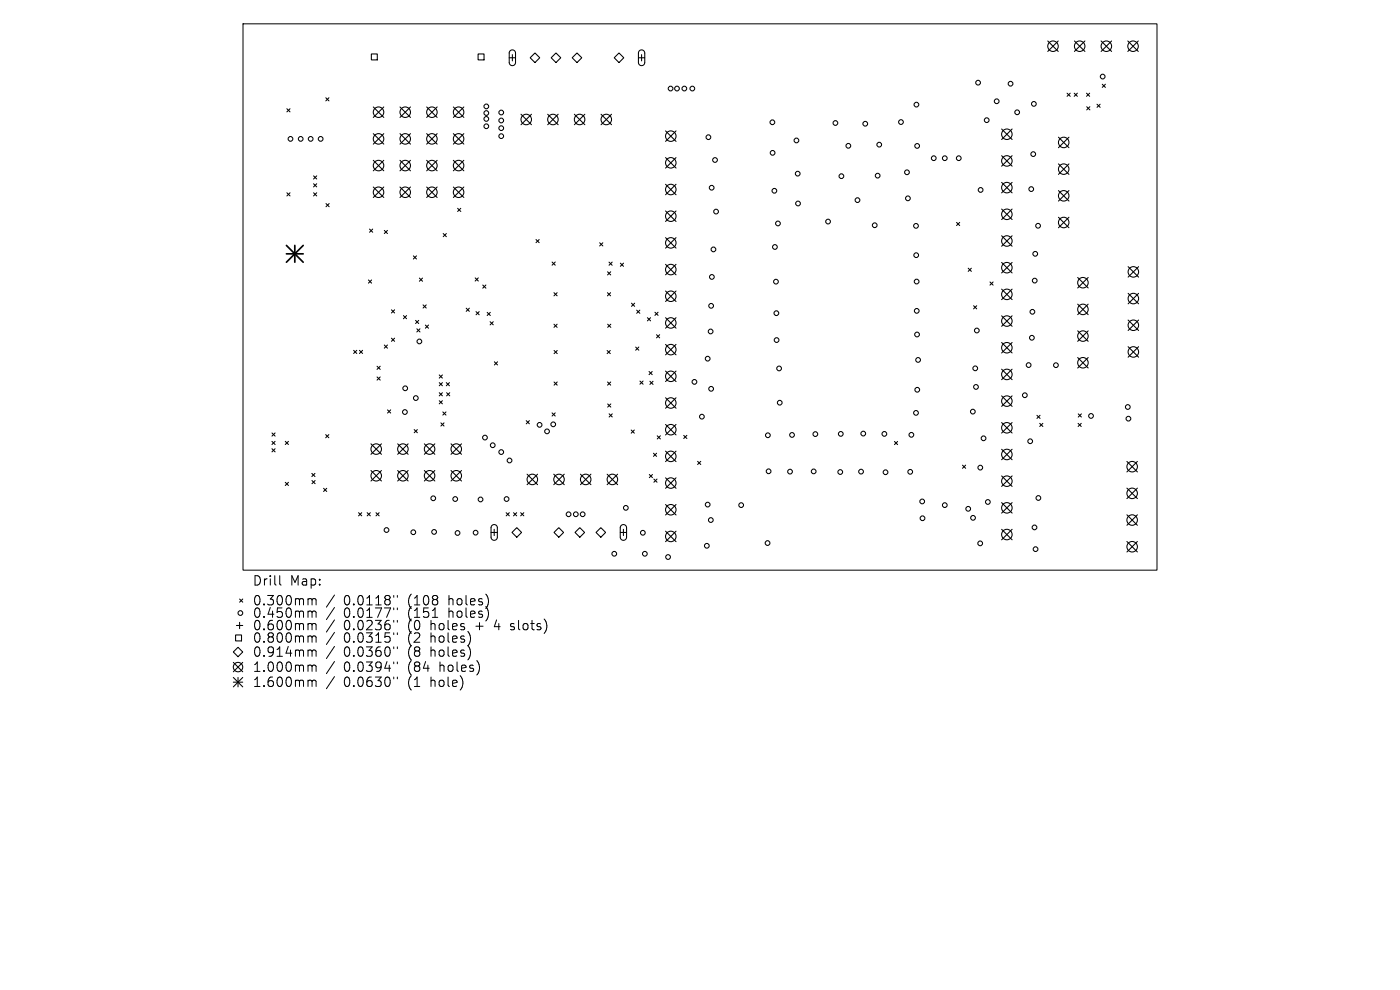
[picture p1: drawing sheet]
<svg xmlns="http://www.w3.org/2000/svg" width="297mm" height="210mm" viewBox="0 0 297 210" stroke-linecap="round" stroke-linejoin="round" font-family="sans-serif">
<defs><g id="words">
<g font-size="2.8">
<text x="53.5" y="124.5">Drill</text>
<text x="61.5" y="124.5">Map:</text>
<text x="53.5" y="128.7">0.300mm</text>
<text x="53.5" y="131.3">0.450mm</text>
<text x="72.9" y="128.7">0.0118&quot;</text>
<text x="72.9" y="131.3">0.0177&quot;</text>
<text x="86.7" y="128.7">(108</text>
<text x="86.7" y="131.3">(151</text>
<text x="95.4" y="128.7">holes)</text>
<text x="95.4" y="131.3">holes)</text>
<text x="53.5" y="134">0.600mm</text>
<text x="53.5" y="136.6">0.800mm</text>
<text x="72.9" y="134">0.0236&quot;</text>
<text x="72.9" y="136.6">0.0315&quot;</text>
<text x="86.7" y="134">(0</text>
<text x="86.7" y="136.6">(2</text>
<text x="91.6" y="134">holes</text>
<text x="91.6" y="136.6">holes)</text>
<text x="101.4" y="134">+</text>
<text x="105.6" y="134">4</text>
<text x="109.2" y="134">slots)</text>
<text x="53.5" y="139.6">0.914mm</text>
<text x="53.5" y="142.8">1.000mm</text>
<text x="72.9" y="139.6">0.0360&quot;</text>
<text x="72.9" y="142.8">0.0394&quot;</text>
<text x="86.7" y="139.6">(8</text>
<text x="86.7" y="142.8">(84</text>
<text x="91.6" y="139.6">holes)</text>
<text x="93.5" y="142.8">holes)</text>
<text x="53.5" y="146">1.600mm</text>
<text x="72.9" y="146">0.0630&quot;</text>
<text x="86.7" y="146">(1</text>
<text x="91.6" y="146">hole)</text>
</g>
</g></defs>
<g fill="none" stroke="#000" stroke-width=".21">
<path d="M51.6 5.1h193.8v115.8h-193.8zM59.3 122.1v1.7l.3 .3M65.6 127l.5 .1 .1 .2M65.6 129.6h.3l.3 .3M65.6 132.3l.5 .1 .1 .2M65.6 134.9h.3l.3 .3M65.6 137.9h.3l.3 .3M66.2 127.3l.3-.3 .5 .1 .1 1.2M66.2 127.3v1M66.2 129.9v1.1M66.2 132.6v1M66.2 135.2v1"/>
<path d="M66.2 138.2v1M66.2 129.9l.3-.3 .5 .1 .1 1.3M66.2 132.6l.3-.3 .5 .1 .1 1.2M66.2 135.2l.3-.3 .5 .1 .1 1.2M66.2 138.2l.3-.3 .5 .1 .1 1.2M71 126.2l-1.8 2.6M71 128.9l-1.8 2.5M71 131.5l-1.8 2.6M71 134.1l-1.8 2.6M71 137.1l-1.8 2.6M83.5 126.3v.4M83.5 129v.3"/>
<path d="M83.5 131.6v.4M83.5 134.2v.4M83.5 137.2v.4M84.3 126.3v.4M84.3 129v.3M84.3 131.6v.4M84.3 134.2v.4M84.3 137.2v.4M91.7 131h1.2M108.3 133.5l.2 .1M108.4 132.4v.4M65.6 141.1h.3l.3 .3"/>
<path d="M65.6 144.3h.3l.3 .3M66.2 141.4v1M66.2 144.6v1M66.2 141.4l.3-.3 .5 .1 .1 1.2M66.2 144.6l.3-.3 .5 .1 .1 1.2M71 140.3l-1.8 2.6M71 143.5l-1.8 2.6M83.5 140.4v.4M83.5 143.6v.4M84.3 140.4v.4M84.3 143.6v.4"/>
</g>
<g fill="none" stroke="#000" stroke-width=".22">
<path d="M78.8 11.4h1.2v1.3h-1.2zM101.4 11.4h1.3v1.3h-1.3zM108 12.3h1.4M108.2 10.8l.7-.2 .5 .5v2.3l-.2 .3-.4 .2-.5-.1-.3-.4v-2.2zM108.7 11.6v1.3M112.5 12.3l1-1.1 1 1.1-1 1zM116.9 12.3l1-1.1 1.1 1.1-1.1 1zM121.4 12.3l1-1.1 1 1.1-1 1zM130.3 12.3l1-1.1 1 1.1-1 1zM135.4 12.3h1.4M135.6 10.8l.7-.2 .5 .5v2.3l-.2 .3-.4 .2-.5-.1-.2-.4-.1-2.2zM136.1 11.6v1.3"/>
<path d="M222.3 8.7l2.2 2.2M224.5 8.7l-2.2 2.2M226.4 19.8l.6 .6M227 19.8l-.6 .6M227.9 19.8l.7 .6M227.9 8.7l2.3 2.2M228.6 19.8l-.7 .6M230.2 8.7l-2.3 2.2M230.5 19.8l.7 .6M231.2 19.8l-.7 .6M233.6 8.7l2.2 2.2M233.8 17.9l.7 .6"/>
<path d="M234.5 17.9l-.7 .6M235.8 8.7l-2.2 2.2M239.3 8.7l2.2 2.2M241.5 8.7l-2.2 2.2M60.9 23.1l.6 .6M61.5 23.1l-.6 .6M66.5 37.3l.7 .7M66.5 39l.7 .6M67.2 37.3l-.7 .7M67.2 39l-.7 .6M69.1 20.7l.7 .7M69.8 20.7l-.7 .7"/>
<path d="M79.2 22.7l2.2 2.2M79.2 28.3l2.2 2.3M79.2 34l2.2 2.2M79.2 39.7l2.2 2.2M81.4 22.7l-2.2 2.2M81.4 28.3l-2.2 2.3M81.4 34l-2.2 2.2M81.4 39.7l-2.2 2.2M84.9 28.3l2.2 2.3M84.9 34l2.2 2.2M84.9 39.7l2.2 2.2M84.9 22.7l2.2 2.2"/>
<path d="M87.1 22.7l-2.2 2.2M87.1 28.3l-2.2 2.3M87.1 34l-2.2 2.2M87.1 39.7l-2.2 2.2M90.5 34l2.2 2.2M90.5 28.3l2.2 2.3M90.5 22.7l2.2 2.2M90.5 39.7l2.2 2.2M92.7 22.7l-2.2 2.2M92.7 28.3l-2.2 2.3M92.7 34l-2.2 2.2M92.7 39.7l-2.2 2.2"/>
<path d="M96.2 22.7l2.2 2.2M96.2 39.7l2.2 2.2M96.2 28.3l2.2 2.3M96.2 34l2.2 2.2M98.4 22.7l-2.2 2.2M98.4 28.3l-2.2 2.3M98.4 34l-2.2 2.2M98.4 39.7l-2.2 2.2M110.5 24.2l2.3 2.3M112.8 24.2l-2.3 2.3M116.2 24.2l2.2 2.3M118.4 24.2l-2.2 2.3"/>
<path d="M121.8 24.2l2.3 2.3M124.1 24.2l-2.3 2.3M127.5 24.2l2.2 2.3M129.7 24.2l-2.2 2.3M141.2 27.8l2.2 2.2M141.2 33.4l2.2 2.3M141.2 39.1l2.2 2.2M143.4 27.8l-2.2 2.2M143.4 33.4l-2.2 2.3M143.4 39.1l-2.2 2.2M212.5 27.4l2.2 2.2M212.5 33l2.2 2.3"/>
<path d="M212.5 38.7l2.2 2.2M214.7 27.4l-2.2 2.2M214.7 33l-2.2 2.3M214.7 38.7l-2.2 2.2M224.5 29.1l2.3 2.2M224.5 34.8l2.3 2.2M226.8 29.1l-2.3 2.2M226.8 34.8l-2.3 2.2M230.5 22.6l.7 .7M231.2 22.6l-.7 .7M232.7 22.1l.7 .7M233.4 22.1l-.7 .7"/>
<path d="M60.9 40.9l.6 .7M61.5 40.9l-.6 .7M66.5 40.9l.7 .7M67.2 40.9l-.7 .7M69.2 43.2l.6 .7M69.8 43.2l-.6 .7M78.2 59.4l.6 .7M78.4 48.6l.7 .7M78.8 59.4l-.6 .7M79.1 48.6l-.7 .7M81.5 48.9l.7 .6M82.2 48.9l-.7 .6"/>
<path d="M87.7 54.3l.7 .6M88.4 54.3l-.7 .6M89 59l.6 .7M89.6 59l-.6 .7M94 49.5l.7 .7M94.7 49.5l-.7 .7M97.1 44.2l.7 .7M97.8 44.2l-.7 .7M100.8 58.9l.7 .7M101.5 58.9l-.7 .7M113.7 50.8l.7 .7M114.4 50.8l-.7 .7"/>
<path d="M117.1 55.6l.7 .6M117.8 55.6l-.7 .6M127.2 51.5l.7 .7M127.9 51.5l-.7 .7M128.9 57.7l.7 .6M129.2 55.6l.7 .7M129.6 57.7l-.7 .6M129.9 55.6l-.7 .7M131.6 55.8l.7 .7M132.3 55.8l-.7 .7M141.2 44.7l2.2 2.3M141.2 50.4l2.2 2.2"/>
<path d="M141.2 56.1l2.2 2.2M143.4 44.7l-2.2 2.3M143.4 50.4l-2.2 2.2M143.4 56.1l-2.2 2.2M202.9 47.2l.7 .6M203.6 47.2l-.7 .6M205.4 56.9l.7 .7M206.1 56.9l-.7 .7M210 59.8l.7 .7M210.7 59.8l-.7 .7M212.5 44.3l2.2 2.3M212.5 50l2.2 2.2"/>
<path d="M212.5 55.7l2.2 2.2M214.7 44.3l-2.2 2.3M214.7 50l-2.2 2.2M214.7 55.7l-2.2 2.2M224.5 40.4l2.3 2.3M224.5 46.1l2.3 2.2M226.8 40.4l-2.3 2.3M226.8 46.1l-2.3 2.2M228.6 58.9l2.3 2.2M230.9 58.9l-2.3 2.2M239.3 56.6l2.2 2.2M241.5 56.6l-2.2 2.2"/>
<path d="M75 74.3l.7 .7M75.7 74.3l-.7 .7M76.3 74.3l.6 .7M76.9 74.3l-.6 .7M80 77.7l.7 .7M80 80l.7 .6M80.7 77.7l-.7 .7M80.7 80l-.7 .6M81.5 73.2l.7 .7M82.2 73.2l-.7 .7M83 65.7l.7 .7M83 71.7l.7 .7"/>
<path d="M83.7 65.7l-.7 .7M83.7 71.7l-.7 .7M85.6 66.9l.7 .7M86.3 66.9l-.7 .7M88.2 68l.6 .6M88.4 69.7l.7 .7M88.8 68l-.6 .6M89.1 69.7l-.7 .7M89.8 64.7l.6 .6M90.2 69l.7 .6M90.4 64.7l-.6 .6M90.9 69l-.7 .6"/>
<path d="M93.2 79.5l.7 .7M93.9 79.5l-.7 .7M98.9 65.4l.7 .6M99.6 65.4l-.7 .6M101 66.1l.7 .7M101.7 66.1l-.7 .7M102.4 60.5l.7 .6M103.1 60.5l-.7 .6M103.3 66.3l.7 .6M104 68.2l.6 .7M104 66.3l-.7 .6M104.6 68.2l-.6 .7"/>
<path d="M104.9 76.7l.6 .7M105.5 76.7l-.6 .7M117.5 62.1l.7 .7M117.5 68.8l.7 .6M117.5 74.3l.7 .7M118.2 62.1l-.7 .7M118.2 68.8l-.7 .6M118.2 74.3l-.7 .7M128.8 74.3l.7 .7M128.9 62.1l.6 .7M128.9 68.8l.7 .6M129.5 74.3l-.7 .7"/>
<path d="M129.5 62.1l-.6 .7M129.6 68.8l-.7 .6M134 64.3l.6 .7M134.6 64.3l-.6 .7M134.9 73.6l.6 .7M135.1 65.8l.6 .7M135.5 73.6l-.6 .7M135.7 65.8l-.6 .7M137.3 67.4l.7 .7M137.7 78.8l.7 .7M138 67.4l-.7 .7M138.4 78.8l-.7 .7"/>
<path d="M138.9 66.2l.7 .7M139.3 71l.6 .7M139.6 66.2l-.7 .7M139.9 71l-.6 .7M141.2 61.7l2.2 2.3M141.2 67.4l2.2 2.2M141.2 73.1l2.2 2.2M141.2 78.7l2.2 2.2M143.4 61.7l-2.2 2.3M143.4 67.4l-2.2 2.2M143.4 73.1l-2.2 2.2M143.4 78.7l-2.2 2.2"/>
<path d="M206.5 64.9l.7 .6M207.2 64.9l-.7 .6M212.5 61.3l2.2 2.3M212.5 67l2.2 2.2M212.5 72.7l2.2 2.2M212.5 78.3l2.2 2.2M214.7 61.3l-2.2 2.3M214.7 67l-2.2 2.2M214.7 72.7l-2.2 2.2M214.7 78.3l-2.2 2.2M228.6 64.5l2.3 2.2M228.6 70.2l2.3 2.2"/>
<path d="M228.6 75.8l2.3 2.3M230.9 64.5l-2.3 2.2M230.9 70.2l-2.3 2.2M230.9 75.8l-2.3 2.3M239.3 62.2l2.2 2.3M239.3 67.9l2.2 2.2M239.3 73.5l2.2 2.3M241.5 62.2l-2.2 2.3M241.5 67.9l-2.2 2.2M241.5 73.5l-2.2 2.3M57.7 91.8l.7 .7M57.7 93.6l.7 .7"/>
<path d="M57.7 95.2l.7 .7M58.4 91.8l-.7 .7M58.4 93.6l-.7 .7M58.4 95.2l-.7 .7M60.5 93.6l.7 .7M61.2 93.6l-.7 .7M69.1 92.2l.7 .7M69.8 92.2l-.7 .7M78.7 94.1l2.2 2.3M78.7 99.8l2.2 2.2M80.9 94.1l-2.2 2.3M80.9 99.8l-2.2 2.2"/>
<path d="M82.2 87l.7 .6M82.9 87l-.7 .6M84.4 99.8l2.2 2.2M84.4 94.1l2.2 2.3M86.6 94.1l-2.2 2.3M86.6 99.8l-2.2 2.2M87.9 91.1l.6 .7M88.5 91.1l-.6 .7M90 99.8l2.2 2.2M90 94.1l2.2 2.3M92.2 94.1l-2.2 2.3M92.2 99.8l-2.2 2.2"/>
<path d="M93.2 81.2l.7 .6M93.2 83.3l.7 .7M93.2 85l.7 .7M93.5 89.7l.7 .7M93.9 81.2l-.7 .6M93.9 83.3l-.7 .7M93.9 85l-.7 .7M93.9 87.4l.7 .7M94.2 89.7l-.7 .7M94.6 87.4l-.7 .7M94.7 81.2l.6 .6M94.7 83.3l.7 .7"/>
<path d="M95.3 81.2l-.6 .6M95.4 83.3l-.7 .7M95.7 99.8l2.2 2.2M95.7 94.1l2.2 2.3M97.9 94.1l-2.2 2.3M97.9 99.8l-2.2 2.2M111.6 89.2l.7 .7M112.3 89.2l-.7 .7M117.1 87.6l.7 .7M117.5 81l.7 .7M117.8 87.6l-.7 .7M118.2 81l-.7 .7"/>
<path d="M128.9 81l.7 .7M128.9 85.7l.7 .7M129.2 87.8l.7 .7M129.6 81l-.7 .7M129.6 85.7l-.7 .7M129.9 87.8l-.7 .7M133.9 91.2l.7 .7M134.6 91.2l-.7 .7M135.8 80.8l.6 .7M136.4 80.8l-.6 .7M137.9 80.9l.6 .6M138.5 80.9l-.6 .6"/>
<path d="M138.6 96.1l.7 .7M139.3 96.1l-.7 .7M139.4 92.4l.7 .7M140.1 92.4l-.7 .7M141.2 84.4l2.2 2.2M141.2 90l2.2 2.3M141.2 95.7l2.2 2.2M143.4 95.7l-2.2 2.2M143.4 84.4l-2.2 2.2M143.4 90l-2.2 2.3M145 92.4l.7 .6M145.7 92.4l-.7 .6"/>
<path d="M148 97.9l.7 .6M148.7 97.9l-.7 .6M189.8 93.6l.6 .7M190.4 93.6l-.6 .7M204.2 98.7l.7 .6M204.9 98.7l-.7 .6M212.5 84l2.2 2.2M212.5 89.6l2.2 2.3M212.5 95.3l2.2 2.2M214.7 84l-2.2 2.2M214.7 89.6l-2.2 2.3M214.7 95.3l-2.2 2.2"/>
<path d="M220 88.1l.6 .7M220.6 89.8l.6 .7M220.6 88.1l-.6 .7M221.2 89.8l-.6 .7M228.7 89.8l.7 .7M228.7 87.8l.7 .7M229.4 89.8l-.7 .7M229.4 87.8l-.7 .7M239.1 97.9l2.2 2.2M241.3 97.9l-2.2 2.2M60.5 102.3l.7 .7M61.2 102.3l-.7 .7"/>
<path d="M66.2 100.4l.6 .7M66.2 101.9l.7 .7M66.8 100.4l-.6 .7M66.9 101.9l-.7 .7M68.6 103.6l.7 .7M69.3 103.6l-.7 .7M76.1 108.8l.6 .6M76.7 108.8l-.6 .6M77.9 108.8l.7 .6M78.6 108.8l-.7 .6M79.8 108.8l.6 .6M80.4 108.8l-.6 .6"/>
<path d="M104.2 112.9h1.3M104.4 111.5l.7-.2 .4 .5v2.3l-.2 .3-.3 .2-.5-.1-.3-.4v-2.2zM104.8 112.3v1.3M107.4 108.8l.7 .6M108.1 108.8l-.7 .6M108.6 112.9l1-1 1.1 1-1.1 1.1zM108.9 108.8l.7 .6M109.6 108.8l-.7 .6M110.5 108.8l.6 .6M111.1 108.8l-.6 .6M111.8 100.6l2.2 2.2M114 100.6l-2.2 2.2"/>
<path d="M117.5 100.6l2.2 2.2M117.5 112.9l1-1 1.1 1-1.1 1.1zM119.7 100.6l-2.2 2.2M122 112.9l1-1 1 1-1 1.1zM123.1 100.6l2.3 2.2M125.4 100.6l-2.3 2.2M126.4 112.9l1.1-1 1 1-1 1.1zM128.8 100.6l2.2 2.2M131 100.6l-2.2 2.2M131.6 112.9h1.3M131.8 111.5l.7-.2 .4 .5v2.3l-.2 .3-.3 .2-.5-.1-.3-.4v-2.2zM132.3 112.3v1.3"/>
<path d="M137.7 100.7l.7 .6M138.4 100.7l-.7 .6M138.7 101.6l.7 .7M139.4 101.6l-.7 .7M141.2 101.4l2.2 2.2M141.2 107l2.2 2.2M141.2 112.7l2.2 2.2M143.4 101.4l-2.2 2.2M143.4 107l-2.2 2.2M143.4 112.7l-2.2 2.2M212.5 101l2.2 2.2M212.5 106.6l2.2 2.2"/>
<path d="M212.5 112.3l2.2 2.2M214.7 101l-2.2 2.2M214.7 106.6l-2.2 2.2M214.7 112.3l-2.2 2.2M239.1 103.5l2.2 2.3M239.1 109.2l2.2 2.2M239.1 114.9l2.2 2.2M241.3 103.5l-2.2 2.3M241.3 109.2l-2.2 2.2M241.3 114.9l-2.2 2.2M50 134.7h1.2v1.3h-1.2zM50.2 132.7h1.3"/>
<path d="M50.5 137.3l1 1-1 1-1-1zM50.8 127.1l.7 .6M50.8 132v1.4M51.5 127.1l-.7 .6M49.5 140.5l2 2M49.5 143.7l2 2M49.5 144.7h2M50.5 143.7v2M51.5 140.5l-2 2M51.5 143.7l-2 2"/>
<circle cx="142.3" cy="18.8" r=".5"/>
<circle cx="143.6" cy="18.8" r=".5"/>
<circle cx="145.2" cy="18.8" r=".5"/>
<circle cx="146.9" cy="18.8" r=".5"/>
<circle cx="207.5" cy="17.5" r=".5"/>
<circle cx="214.4" cy="17.8" r=".5"/>
<circle cx="223.4" cy="9.8" r="1.11"/>
<circle cx="229" cy="9.8" r="1.11"/>
<circle cx="233.9" cy="16.2" r=".5"/>
<circle cx="234.7" cy="9.8" r="1.11"/>
<circle cx="240.4" cy="9.8" r="1.11"/>
<circle cx="61.6" cy="29.5" r=".5"/>
<circle cx="63.8" cy="29.5" r=".5"/>
<circle cx="65.9" cy="29.5" r=".5"/>
<circle cx="68" cy="29.5" r=".5"/>
<circle cx="80.3" cy="23.8" r="1.11"/>
<circle cx="80.3" cy="29.5" r="1.11"/>
<circle cx="80.3" cy="35.1" r="1.11"/>
<circle cx="86" cy="23.8" r="1.11"/>
<circle cx="86" cy="29.5" r="1.11"/>
<circle cx="86" cy="35.1" r="1.11"/>
<circle cx="91.6" cy="23.8" r="1.11"/>
<circle cx="91.6" cy="29.5" r="1.11"/>
<circle cx="91.6" cy="35.1" r="1.11"/>
<circle cx="97.3" cy="23.8" r="1.11"/>
<circle cx="97.3" cy="29.5" r="1.11"/>
<circle cx="97.3" cy="35.1" r="1.11"/>
<circle cx="103.2" cy="25.2" r=".5"/>
<circle cx="103.2" cy="24" r=".5"/>
<circle cx="103.2" cy="22.6" r=".5"/>
<circle cx="103.2" cy="26.8" r=".5"/>
<circle cx="106.3" cy="28.9" r=".5"/>
<circle cx="106.3" cy="27.2" r=".5"/>
<circle cx="106.3" cy="25.6" r=".5"/>
<circle cx="106.3" cy="23.9" r=".5"/>
<circle cx="111.6" cy="25.3" r="1.11"/>
<circle cx="117.3" cy="25.3" r="1.11"/>
<circle cx="123" cy="25.3" r="1.11"/>
<circle cx="128.6" cy="25.3" r="1.11"/>
<circle cx="142.3" cy="28.9" r="1.11"/>
<circle cx="142.3" cy="34.5" r="1.11"/>
<circle cx="150.3" cy="29.1" r=".5"/>
<circle cx="151" cy="39.8" r=".5"/>
<circle cx="151.7" cy="33.9" r=".5"/>
<circle cx="163.9" cy="25.9" r=".5"/>
<circle cx="163.9" cy="32.4" r=".5"/>
<circle cx="169" cy="29.8" r=".5"/>
<circle cx="169.2" cy="36.8" r=".5"/>
<circle cx="177.2" cy="26.1" r=".5"/>
<circle cx="178.5" cy="37.4" r=".5"/>
<circle cx="180" cy="30.9" r=".5"/>
<circle cx="183.6" cy="26.3" r=".5"/>
<circle cx="186.2" cy="37.3" r=".5"/>
<circle cx="186.5" cy="30.7" r=".5"/>
<circle cx="191.1" cy="25.9" r=".5"/>
<circle cx="192.4" cy="36.5" r=".5"/>
<circle cx="194.4" cy="22.2" r=".5"/>
<circle cx="194.6" cy="31" r=".5"/>
<circle cx="198.1" cy="33.6" r=".5"/>
<circle cx="200.4" cy="33.6" r=".5"/>
<circle cx="203.4" cy="33.6" r=".5"/>
<circle cx="209.3" cy="25.5" r=".5"/>
<circle cx="211.4" cy="21.5" r=".5"/>
<circle cx="213.6" cy="39.8" r="1.11"/>
<circle cx="213.6" cy="28.5" r="1.11"/>
<circle cx="213.6" cy="34.1" r="1.11"/>
<circle cx="215.8" cy="23.8" r=".5"/>
<circle cx="219.2" cy="32.7" r=".5"/>
<circle cx="219.3" cy="22" r=".5"/>
<circle cx="225.7" cy="30.2" r="1.11"/>
<circle cx="225.7" cy="35.9" r="1.11"/>
<circle cx="80.3" cy="40.8" r="1.11"/>
<circle cx="86" cy="40.8" r="1.11"/>
<circle cx="91.6" cy="40.8" r="1.11"/>
<circle cx="97.3" cy="40.8" r="1.11"/>
<circle cx="142.3" cy="40.2" r="1.11"/>
<circle cx="142.3" cy="57.2" r="1.11"/>
<circle cx="142.3" cy="51.5" r="1.11"/>
<circle cx="142.3" cy="45.9" r="1.11"/>
<circle cx="151" cy="58.7" r=".5"/>
<circle cx="151.4" cy="52.9" r=".5"/>
<circle cx="151.9" cy="44.9" r=".5"/>
<circle cx="164.3" cy="40.5" r=".5"/>
<circle cx="164.4" cy="52.4" r=".5"/>
<circle cx="164.6" cy="59.7" r=".5"/>
<circle cx="165" cy="47.4" r=".5"/>
<circle cx="169.3" cy="43.2" r=".5"/>
<circle cx="175.7" cy="47" r=".5"/>
<circle cx="181.9" cy="42.5" r=".5"/>
<circle cx="185.6" cy="47.8" r=".5"/>
<circle cx="192.6" cy="42.1" r=".5"/>
<circle cx="194.3" cy="47.9" r=".5"/>
<circle cx="194.4" cy="54.1" r=".5"/>
<circle cx="194.5" cy="59.7" r=".5"/>
<circle cx="208" cy="40.3" r=".5"/>
<circle cx="213.6" cy="51.1" r="1.11"/>
<circle cx="213.6" cy="45.5" r="1.11"/>
<circle cx="213.6" cy="56.8" r="1.11"/>
<circle cx="218.8" cy="40.1" r=".5"/>
<circle cx="219.5" cy="59.5" r=".5"/>
<circle cx="219.6" cy="53.8" r=".5"/>
<circle cx="220.2" cy="47.9" r=".5"/>
<circle cx="225.7" cy="41.5" r="1.11"/>
<circle cx="225.7" cy="47.2" r="1.11"/>
<circle cx="229.7" cy="60" r="1.11"/>
<circle cx="240.4" cy="57.7" r="1.11"/>
<circle cx="89" cy="72.4" r=".5"/>
<circle cx="142.3" cy="68.5" r="1.11"/>
<circle cx="142.3" cy="79.8" r="1.11"/>
<circle cx="142.3" cy="74.2" r="1.11"/>
<circle cx="142.3" cy="62.8" r="1.11"/>
<circle cx="150.1" cy="76.1" r=".5"/>
<circle cx="150.8" cy="70.3" r=".5"/>
<circle cx="150.9" cy="64.9" r=".5"/>
<circle cx="164.7" cy="66.4" r=".5"/>
<circle cx="164.7" cy="72.1" r=".5"/>
<circle cx="165.3" cy="78.2" r=".5"/>
<circle cx="194.5" cy="65.9" r=".5"/>
<circle cx="194.5" cy="71" r=".5"/>
<circle cx="194.8" cy="76.4" r=".5"/>
<circle cx="206.9" cy="78.1" r=".5"/>
<circle cx="207.2" cy="70.1" r=".5"/>
<circle cx="213.6" cy="68.1" r="1.11"/>
<circle cx="213.6" cy="62.4" r="1.11"/>
<circle cx="213.6" cy="73.8" r="1.11"/>
<circle cx="213.6" cy="79.4" r="1.11"/>
<circle cx="218.2" cy="77.4" r=".5"/>
<circle cx="218.9" cy="71.6" r=".5"/>
<circle cx="219" cy="66.1" r=".5"/>
<circle cx="224" cy="77.5" r=".5"/>
<circle cx="229.7" cy="77" r="1.11"/>
<circle cx="229.7" cy="65.6" r="1.11"/>
<circle cx="229.7" cy="71.3" r="1.11"/>
<circle cx="240.4" cy="69" r="1.11"/>
<circle cx="240.4" cy="63.3" r="1.11"/>
<circle cx="240.4" cy="74.7" r="1.11"/>
<circle cx="79.8" cy="95.3" r="1.11"/>
<circle cx="85.5" cy="95.3" r="1.11"/>
<circle cx="85.9" cy="87.4" r=".5"/>
<circle cx="86" cy="82.4" r=".5"/>
<circle cx="88.2" cy="84.4" r=".5"/>
<circle cx="91.1" cy="95.3" r="1.11"/>
<circle cx="96.8" cy="95.3" r="1.11"/>
<circle cx="102.9" cy="92.8" r=".5"/>
<circle cx="104.5" cy="94.4" r=".5"/>
<circle cx="106.3" cy="95.9" r=".5"/>
<circle cx="108.1" cy="97.7" r=".5"/>
<circle cx="114.5" cy="90.1" r=".5"/>
<circle cx="116.1" cy="91.5" r=".5"/>
<circle cx="117.4" cy="90" r=".5"/>
<circle cx="142.3" cy="85.5" r="1.11"/>
<circle cx="142.3" cy="91.2" r="1.11"/>
<circle cx="142.3" cy="96.8" r="1.11"/>
<circle cx="147.3" cy="81" r=".5"/>
<circle cx="148.9" cy="88.4" r=".5"/>
<circle cx="150.9" cy="82.5" r=".5"/>
<circle cx="162.9" cy="92.3" r=".5"/>
<circle cx="163.1" cy="100" r=".5"/>
<circle cx="165.4" cy="85.4" r=".5"/>
<circle cx="168" cy="92.3" r=".5"/>
<circle cx="172.6" cy="100" r=".5"/>
<circle cx="173" cy="92.1" r=".5"/>
<circle cx="178.4" cy="92" r=".5"/>
<circle cx="183.1" cy="92" r=".5"/>
<circle cx="187.6" cy="92" r=".5"/>
<circle cx="193.3" cy="92.2" r=".5"/>
<circle cx="194.3" cy="87.6" r=".5"/>
<circle cx="194.6" cy="82.7" r=".5"/>
<circle cx="206.4" cy="87.3" r=".5"/>
<circle cx="207" cy="82.1" r=".5"/>
<circle cx="208" cy="99.2" r=".5"/>
<circle cx="208.7" cy="93" r=".5"/>
<circle cx="213.6" cy="90.7" r="1.11"/>
<circle cx="213.6" cy="85.1" r="1.11"/>
<circle cx="213.6" cy="96.4" r="1.11"/>
<circle cx="217.4" cy="83.8" r=".5"/>
<circle cx="218.5" cy="93.6" r=".5"/>
<circle cx="231.5" cy="88.2" r=".5"/>
<circle cx="239.3" cy="86.3" r=".5"/>
<circle cx="239.4" cy="88.8" r=".5"/>
<circle cx="240.2" cy="99" r="1.11"/>
<circle cx="79.8" cy="100.9" r="1.11"/>
<circle cx="82" cy="112.4" r=".5"/>
<circle cx="85.5" cy="100.9" r="1.11"/>
<circle cx="87.7" cy="112.9" r=".5"/>
<circle cx="91.1" cy="100.9" r="1.11"/>
<circle cx="91.9" cy="105.7" r=".5"/>
<circle cx="92.1" cy="112.8" r=".5"/>
<circle cx="96.6" cy="105.9" r=".5"/>
<circle cx="96.8" cy="100.9" r="1.11"/>
<circle cx="97.1" cy="113.1" r=".5"/>
<circle cx="100.9" cy="113" r=".5"/>
<circle cx="101.9" cy="105.9" r=".5"/>
<circle cx="107.5" cy="105.9" r=".5"/>
<circle cx="112.9" cy="101.7" r="1.11"/>
<circle cx="118.6" cy="101.7" r="1.11"/>
<circle cx="120.6" cy="109.1" r=".5"/>
<circle cx="122.2" cy="109.1" r=".5"/>
<circle cx="123.6" cy="109.1" r=".5"/>
<circle cx="124.3" cy="101.7" r="1.11"/>
<circle cx="129.9" cy="101.7" r="1.11"/>
<circle cx="130.3" cy="117.5" r=".5"/>
<circle cx="132.8" cy="107.7" r=".5"/>
<circle cx="136.4" cy="113" r=".5"/>
<circle cx="136.8" cy="117.5" r=".5"/>
<circle cx="141.7" cy="118.2" r=".5"/>
<circle cx="142.3" cy="102.5" r="1.11"/>
<circle cx="142.3" cy="108.1" r="1.11"/>
<circle cx="142.3" cy="113.8" r="1.11"/>
<circle cx="149.9" cy="115.8" r=".5"/>
<circle cx="150.1" cy="107" r=".5"/>
<circle cx="150.8" cy="110.3" r=".5"/>
<circle cx="157.2" cy="107.2" r=".5"/>
<circle cx="162.8" cy="115.2" r=".5"/>
<circle cx="167.6" cy="100" r=".5"/>
<circle cx="178.3" cy="100.1" r=".5"/>
<circle cx="182.7" cy="100" r=".5"/>
<circle cx="187.9" cy="100.2" r=".5"/>
<circle cx="193.1" cy="100.1" r=".5"/>
<circle cx="195.6" cy="106.4" r=".5"/>
<circle cx="195.7" cy="109.9" r=".5"/>
<circle cx="200.4" cy="107.2" r=".5"/>
<circle cx="205.4" cy="107.9" r=".5"/>
<circle cx="206.4" cy="109.8" r=".5"/>
<circle cx="207.9" cy="115.3" r=".5"/>
<circle cx="209.6" cy="106.5" r=".5"/>
<circle cx="213.6" cy="107.7" r="1.11"/>
<circle cx="213.6" cy="113.4" r="1.11"/>
<circle cx="213.6" cy="102.1" r="1.11"/>
<circle cx="219.5" cy="111.9" r=".5"/>
<circle cx="219.7" cy="116.5" r=".5"/>
<circle cx="220.3" cy="105.6" r=".5"/>
<circle cx="240.2" cy="110.3" r="1.11"/>
<circle cx="240.2" cy="104.7" r="1.11"/>
<circle cx="240.2" cy="116" r="1.11"/>
<circle cx="51" cy="130" r=".5"/>
<circle cx="50.5" cy="141.5" r="1"/>
</g>
<path d="M60.8 52.1l3.5 3.5M60.8 53.8h3.5M62.5 52.1v3.5M64.3 52.1l-3.5 3.5" fill="none" stroke="#000" stroke-width=".36"/>
<use href="#words"/>
</svg>
